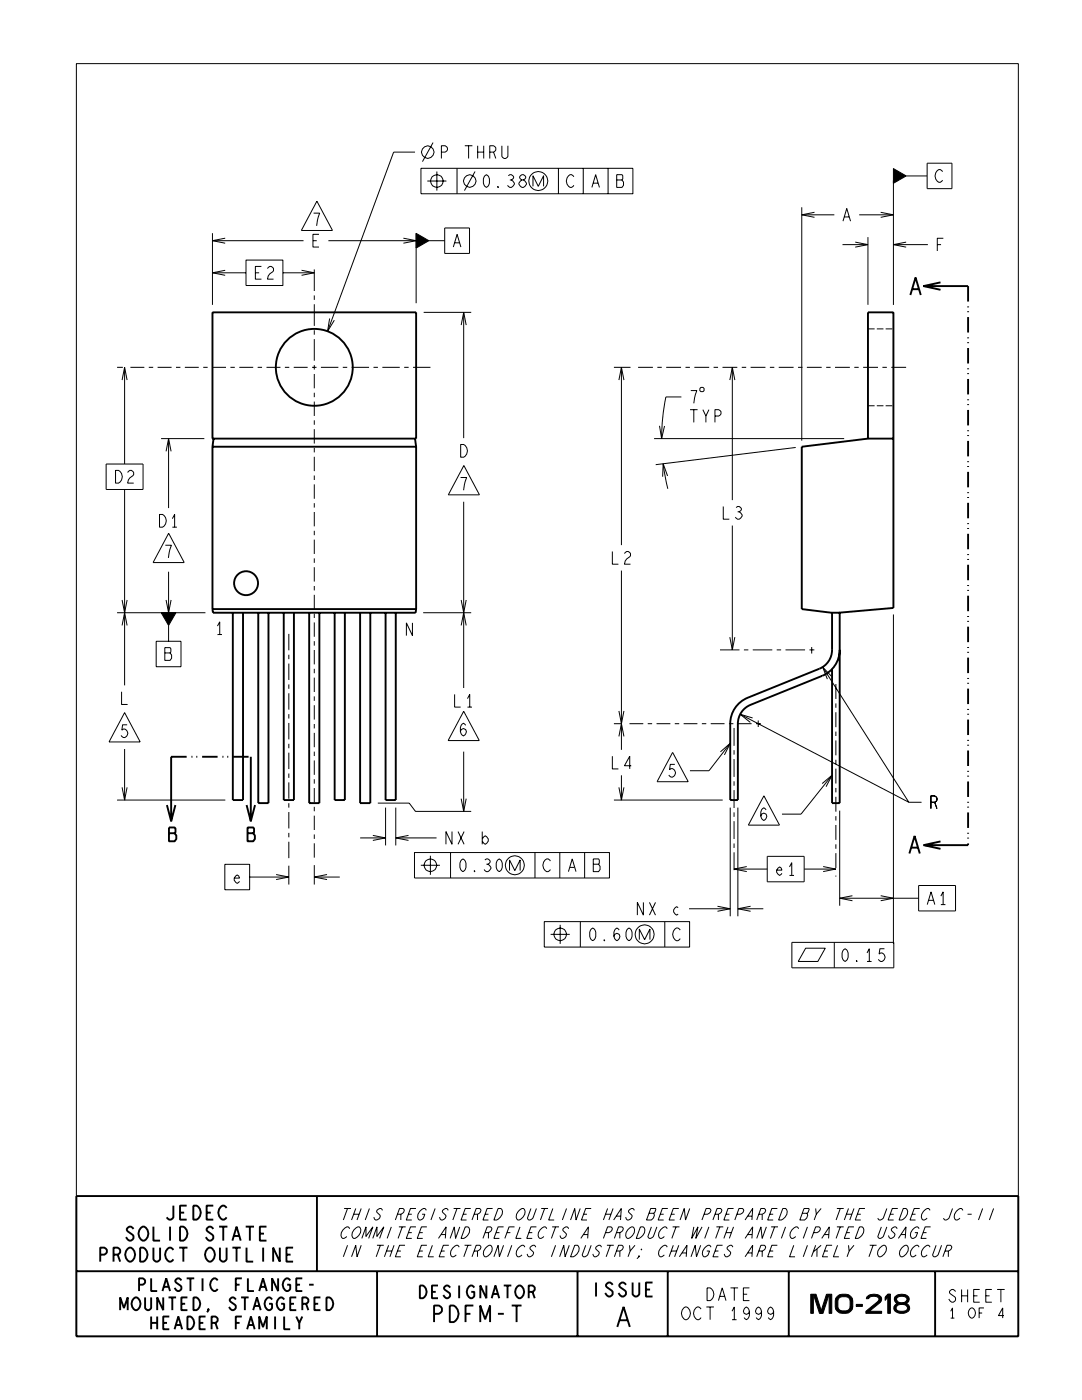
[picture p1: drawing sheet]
<svg xmlns="http://www.w3.org/2000/svg" width="216mm" height="279mm" viewBox="0 0 216 279" stroke-linecap="round" stroke-linejoin="round" font-family="sans-serif">
<g fill="#000" stroke="#000" stroke-width=".2">
<path d="M178.3 33.6l2.5 1.5-2.5 1.5zM83 46.6l2.6 1.4-2.6 1.5zM32.2 122.3h2.9l-1.5 2.5zM161.8 258.3h.5v3.8h-.5zM162.3 258.3h.5l1.2 3.8h-.5zM164.9 258.3h.5l-1.2 3.8h-.5zM165.4 258.3h.6v3.8h-.6zM167 258.8a2.09 2.09 0 0 1 3.1 .3l.1 .5h-.6a1.26 1.26 0 0 0-1.9-.7l-.3 .1a2.15 2.15 0 0 0 0 2.4 1.57 1.57 0 0 0 2.1-.3l.1-.3h.6a1.61 1.61 0 0 1-2.1 1.3 1.44 1.44 0 0 1-1.4-1.3v-1.2l.1-.5zM169.6 259.6h.6v1.2h-.6zM173 258.9a2.1 2.1 0 0 1 2.8 0 .93 .93 0 0 1-.1 1l-2.2 1.8h2.4v.4h-3.1v-.4l2.4-2 .2-.5a1.35 1.35 0 0 0-2.1 0h-.4zM177.1 258.3h.6l-1.1 1.2v-.6zM177.1 258.3h.6v3.8h-.6z"/>
<path d="M178.5 259.2h.4v.1a.9 .9 0 0 0 .9 .7v.3a.86 .86 0 0 0-1 .9h-.4a.98 .98 0 0 1 .6-1 1.05 1.05 0 0 1-.5-1zM178.5 258.9a2 2 0 0 1 2.8 0 1.08 1.08 0 0 1-1.2 1.4v-.3a.7 .7 0 0 0 .7-.3 .7 .7 0 0 0 0-.8 1.45 1.45 0 0 0-1.9 .3h-.4zM170.9 260.3h1.2v.4h-1.2zM178.4 261.2h.4a1.52 1.52 0 0 0 2.3 0 .97 .97 0 0 0-1.3-.9v-.3a1.36 1.36 0 0 1 1.7 1.2 1.8 1.8 0 0 1-3.1 0z"/>
</g>
<g fill="none" stroke="#000" stroke-width=".2">
<path d="M15.2 12.7h188v254h-188zM82.8 30.4h-4.3l-13.1 35.7M84 33.6h42.3v5.1h-42.3zM85.3 36.1h3.8M86.4 28.5l-2.1 3.8M87.2 34.2v3.8M88.1 30.4h.7l.3-.3 .2-.2-.2-.6-.3-.2h-.7v2.5M91.2 33.6v5.1M92.7 29.1h1.6M93.5 29.1v2.5M94.8 34.2l-2.1 3.8M95.3 29.1v2.5"/>
<path d="M95.3 30.4h1.2M96.5 29.1v2.5M96.8 35.1l.3-.2 .3 .2a1.61 1.61 0 0 1-.3 2.3l-.3-.2a1.76 1.76 0 0 1 0-2.1zM97.7 30.4h.8l.3-.3 .1-.2-.1-.6-.3-.2h-.8v2.5M98.5 30.4l.4 1.2M99.3 37.2l.2 .2h-.2zM100.1 29.1v2.1l.5 .4h.3l.4-.4v-2.1M101.4 35.1l.3-.2a.63 .63 0 0 1 .8 .6l-.5 .4 .6 .7a.87 .87 0 0 1-.9 .8l-.4-.4M101.7 35.9h.3M104.1 35.9l-.4-.4a.63 .63 0 0 1 .7-.6l.5 .4v.2l-.5 .4M106.3 37.2v-2.1l1.1 2.1 1.1-2.1v2.1M111.4 33.6v5.1"/>
<path d="M114.5 35.3l-.4-.4a1.29 1.29 0 0 0-1.1 1.2 1.29 1.29 0 0 0 1.1 1.3l.4-.4M116.4 33.6v5.1M118.1 37.4l.8-2.5 .7 2.5M118.4 36.6h.9M121.3 33.6v5.1M123.1 34.9h1l.2 .2v.6l-.2 .2 .3 .4v.7l-.3 .4h-1zM123.1 35.9h1M178.3 36v24.9M180.8 35.1h4.2M185 32.6h5v5.1h-5zM188.1 34.3l-.5-.5a1.29 1.29 0 0 0-1 1.3 1.29 1.29 0 0 0 1 1.3l.5-.4M42.4 54.4h6.7"/>
<path d="M42.4 48h18.2M42.4 46.5v14.3M44.9 53.9l-2.5 .5 2.5 .5M44.9 47.5l-2.5 .5 2.5 .5M49.1 51.9h7.4v5.1h-7.4zM51 54.4h.7M52.2 53.2h-1.2v2.5h1.2M53.4 53.6l.4-.4h.3l.5 .4a.98 .98 0 0 1-.8 1.1l-.3 .4-.1 .6h1.2M56.5 54.4h6.2M60.2 53.9l2.5 .5-2.5 .5M62.4 48h.8M62.6 42.5h1.2l-.6 2.6"/>
<path d="M62.7 53.8v4.3M62.7 59v.8M63.7 46.8h-1.3v2.5h1.3M65.5 48h17.5M66.3 46h-6.2l3.1-5.9 3.1 5.9M80.5 47.5l2.5 .5-2.5 .5M83 46.5v14M85.6 48h3.1M88.7 45.5h5v5.1h-5zM90.5 49.3l.7-2.5 .8 2.5M90.8 48.5h.9M160 41.4v46.5"/>
<path d="M160 42.9h6.5M162.5 42.4l-2.5 .5 2.5 .5M168.1 48.8h5.1M168.2 44.1l.8-2.5 .7 2.5M168.5 43.3h.9M170.7 48.3l2.5 .5-2.5 .5M171.4 42.9h6.9M173.2 47.3v13.5M175.7 42.4l2.6 .5-2.6 .5M178.3 48.8h6.9M180.8 48.3l-2.5 .5 2.5 .5M187 48.8h.8"/>
<path d="M188.2 47.6h-1.2v2.5M23.4 73.3h1.1M24.4 75.9l.5-2.6 .5 2.6M24.9 73.3v19.3M26 73.3h2.8M29.7 73.3h.9M31.5 73.3h2.7M35.1 73.3h.9M36.9 73.3h2.8M40.5 73.3h.9M42.3 73.3h2.8M46 73.3h.9"/>
<path d="M47.7 73.3h2.8M51.4 73.3h.9M53.2 73.3h2.8M56.8 73.3h.9M58.6 73.3h2.8M62.3 73.3h.9M62.7 60.7v4.3M62.7 65.9v.9M62.7 67.7v4.3M62.7 72.9v.9M62.7 74.6v2.9M62.7 78.4v.9"/>
<path d="M64 73.3h3.5M65.8 63.6l-.4 2.5 1.3-2.2M68.4 73.3h.9M70.2 73.3h3.4M74.5 73.3h.9M76.3 73.3h3.5M80.7 73.3h.8M82.4 73.3h3.5M84.5 62.3h9.5M92 64.9l.5-2.6 .5 2.6M92.5 62.3v25.1M122.5 73.3h3.3"/>
<path d="M123.5 75.9l.5-2.6 .5 2.6M124 73.3v35.5M127.3 73.3h3M131.2 73.3h.8M132.9 73.3h3M136 79.2h-3.1a41.2 41.2 0 0 0-.9 8.3M136.8 73.3h.9M137.8 77.9h1.2l-.6 2.6M138.5 73.3h3M139.6 77.5l.3-.2h.4l.2 .2v.4l-.2 .3h-.4l-.3-.3zM142.4 73.3h.9M144.2 73.3h2.9"/>
<path d="M145.6 75.9l.5-2.6 .5 2.6M146.1 73.3v26.5M148 73.3h.9M149.8 73.3h2.9M153.6 73.3h.9M155.4 73.3h3M159.2 73.3h.9M161 73.3h3M164.9 73.3h.8M166.6 73.3h3M170.5 73.3h.8M172.2 73.3h3"/>
<path d="M173.2 65.6h1.3M175 65.6h1.3M176.1 73.3h.9M176.7 65.6h1.3M177.8 73.3h3M21.2 92.6h7.3v5.1h-7.3zM23.1 93.9a1.31 1.31 0 0 1 1.3 .8 1.31 1.31 0 0 1-.4 1.5l-.3 .2h-.6zM24.9 97.7v39.1M25.5 94.3l.4-.4h.3l.5 .4a.98 .98 0 0 1-.8 1.1l-.3 .4-.1 .6h1.2M32.1 87.5h8.7M33.1 90.1l.5-2.6 .5 2.6M33.6 87.5v13.9"/>
<path d="M62.7 80.1v2.9M62.7 83.9v.9M62.7 85.7v2.8M62.7 89.4v.9M62.7 91.2v2.8M62.7 94.9v.9M62.7 96.7v2.8M91.9 95.3h1.2l-.6 2.5M91.9 88.7a1.31 1.31 0 0 1 1.3 .8 1.31 1.31 0 0 1-.4 1.5l-.3 .2h-.6zM95.6 98.8h-6.1l3.1-5.9 3.1 5.9M130.5 87.5h37.9M131.6 85l.4 2.5 .6-2.5"/>
<path d="M132.3 92.6l1 4.9M133.2 95l-.9-2.4-.1 2.5M137.7 81.8h1.5M138.4 81.8v2.5M140.2 81.8l.7 1.2v1.3M141.5 81.8l-.6 1.2M142.7 83h.7l.3-.2 .2-.2-.2-.6-.3-.2h-.7v2.5M158.8 89.3l-28 3.4M173.2 81h1.3M175 81h1.3M176.7 81h1.3M24.4 119.7l.5 2.6 .5-2.6"/>
<path d="M31.8 102.7a1.27 1.27 0 0 1 1.4 1.2 1.27 1.27 0 0 1-1.4 1.3zM33 108.8h1.2l-.6 2.6M33.1 119.7l.5 2.6 .5-2.6M33.6 114.1v8.2M34.4 103.5l.4-.8v2.5M34.4 105.2h.9M36.7 112.3h-6.2l3.2-5.9 3.1 5.9M62.7 100.4v.9M62.7 102.2v2.8M62.7 105.9v.9M62.7 107.7v2.9M62.7 111.4v.9"/>
<path d="M62.7 113.2v2.9M62.7 116.9v.9M62.7 118.7v2.9M92 119.7l.5 2.6 .5-2.6M92.5 100.1v37.2M122.2 110.1v2.5h1.2M124 113.9v35.7M124.6 110.5l.5-.4h.3l.4 .4a.98 .98 0 0 1-.7 1l-.3 .5-.2 .6h1.2M144.3 101.1v2.5h1.2M146.1 104.9v24.8M146.9 101.3l.3-.2a.63 .63 0 0 1 .7 .6l-.4 .4 .6 .7a.87 .87 0 0 1-.9 .8l-.5-.4M147.2 102.1h.3"/>
<path d="M23.4 122.3h17.6M24.3 138.1v2.5h1.2M24.4 124.8l.5-2.5 .5 2.5M31.2 128h4.9v5.1h-4.9zM32.9 129.3h1l.2 .2v.6l-.2 .2 .3 .4v.7l-.3 .4h-1zM32.9 130.3h1M33.6 124.8v3.2M43.4 124.9l.4-.8v2.5M43.4 126.6h.9M57.6 126.5v3.3M57.6 130.7v.8M57.6 132.4v3.3"/>
<path d="M57.6 136.6v.9M57.6 138.4v3.2M62.7 122.5v.8M62.7 124.2v2.9M62.7 128v.8M62.7 129.7v2.9M62.7 133.5v.9M62.7 135.2v2.9M62.7 139v.9M82.3 124.3v2.5l-1.2-2.5v2.5M84.4 122.3h9.6M90.7 138.6v2.5h1.2"/>
<path d="M92 124.8l.5-2.5 .5 2.5M93.3 139.4l.4-.8v2.5M143.7 129.7h3.9M145.6 127.2l.5 2.5 .5-2.5M148.4 129.7h.9M150.2 129.7h3.9M155 129.7h.9M156.7 129.7h3.9M161.5 129.7h1M162 129.1v1.3M164.1 133.1l17.2 27M165.9 135l-1.8-1.9 1 2.4"/>
<path d="M166.8 136.5v3M178.3 122.6v65.7M23.4 159.7h21.6M24.4 157.1l.5 2.6 .5-2.6M24.9 149.5v10.2M25.4 144.7h-.9l-.2 1 .3-.2a.85 .85 0 0 1 .9 .8 .85 .85 0 0 1-.9 .9l-.4-.4M27.9 148.1h-6.1l3.1-5.9 3.1 5.9M57.6 142.5v.9M57.6 144.3v3.3M57.6 148.4v.9M57.6 150.2v3.3M57.6 154.4v.9"/>
<path d="M57.6 156.1v3.3M62.7 140.7v2.9M62.7 144.5v.9M62.7 146.3v2.8M62.7 150v.9M62.7 151.8v2.8M62.7 155.5v.9M62.7 157.3v2.8M92 159.4l.5 2.5 .5-2.5M92.5 150v11.9M92.5 141.9l3.1 5.9h-6.2zM92.9 144.8l-.4-.5-.3 .2a1.61 1.61 0 0 0 .3 2.4 .92 .92 0 0 0 .4-1.3l-.4-.2-.5 .2-.1 .4"/>
<path d="M93.3 141.1h.9M122.2 150.9v2.6h1.2M122.5 159.7h21.7M122.5 144.4h1.6M123.5 141.9l.5 2.5 .5-2.5M123.5 157.1l.5 2.6 .5-2.6M123.5 147l.5-2.6 .5 2.6M124 154.7v5M125.6 144.4h2.8M126 152.8h-1.4l1.1-1.9v2.6M129.2 144.4h.9M131 144.4h2.8"/>
<path d="M134.6 144.4h.9M134.7 152.5h-1l-.1 1.1 .3-.2a.85 .85 0 0 1 .9 .8 .85 .85 0 0 1-.9 .9l-.5-.4M136.4 144.4h2.8M137.3 156h-6.2l3.1-5.8 3.1 5.8M140 144.4h.9M141.8 144.4h2.8M143.8 150l1.9-1.7-1.2 2.4M145.5 144.4h.8M145.7 148.3l-4.2 5.5h-3.8M146.5 145.3v3.5M146.5 149.7v.9M146.5 151.5v3.5"/>
<path d="M146.5 155.9v.9M146.5 157.7v3.5M147.2 144.4h2.8M147.7 142.6l33.7 17.5M150.2 143.3l-2.5-.7 2 1.6M150.9 144.4h.9M151.3 143.8v1.3M164.1 156.4l1.9-1.7-1.2 2.3M166 154.7l-6.2 7.8h-3.8M166.8 140.4v.9M166.8 142.1v3M166.8 146v.9"/>
<path d="M166.8 147.8v2.9M166.8 151.6v.9M166.8 153.4v3M166.8 157.3v.8M166.8 159v3M44.9 172.5h4.9v5.1h-4.9zM46.7 175.2h1.1l-.2-.4-.3-.2-.6 .6v.5l.6 .6 .5-.4M49.8 175h7.8M55.1 174.5l2.5 .5-2.5 .5M57.6 160.3v.9M57.6 162.1v3.2M57.6 166.2v.9"/>
<path d="M57.6 168v3.3M57.6 172.8v3.7M62.7 175h5.1M62.7 161v.9M62.7 162.8v2.8M62.7 166.5v.9M62.7 168.3v2.9M62.7 172.7v3.8M65.3 174.5l-2.6 .5 2.6 .5M71.9 167.2h5M74.4 166.7l2.5 .5-2.5 .5M75.4 160.3h6.3l1.2 1.6h11.1"/>
<path d="M76.9 161.2v7.5M79 167.2h8.1M79 161.2v7.5M81.5 166.7l-2.5 .5 2.5 .5M82.7 170.1h38.9v5.1h-38.9zM84 172.7h3.8M85.9 170.8v3.8M89.9 170.1v5.1M90.2 166v2.5l-1.2-2.5v2.5M91.4 166l1.2 2.5M92.1 171.6l.3-.2 .3 .2a1.61 1.61 0 0 1-.3 2.4l-.3-.3a1.76 1.76 0 0 1 0-2.1zM92.6 166l-1.2 2.5"/>
<path d="M94.6 173.7l.2 .3h-.2zM96.2 167.4l.6-.6 .6 .6v.5l-.6 .6-.6-.6M96.2 166v2.5M96.8 171.6l.3-.2a.63 .63 0 0 1 .7 .6l-.4 .5 .6 .6a.87 .87 0 0 1-.9 .9l-.5-.5M97.1 172.5h.3M99.3 171.6l.3-.2 .3 .2a1.61 1.61 0 0 1-.3 2.4l-.3-.3a1.76 1.76 0 0 1 0-2.1zM101.7 173.7v-2.1l1 2.1 1.1-2.1v2.1M106.7 170.1v5.1M109.8 171.8l-.4-.4a1.29 1.29 0 0 0-1.1 1.3 1.29 1.29 0 0 0 1.1 1.3l.4-.5M111.7 170.1v5.1M113.4 174l.8-2.6 .7 2.6M113.7 173.1h.9"/>
<path d="M116.7 170.1v5.1M118.4 171.4h1l.2 .2v.7l-.2 .2 .3 .4v.6l-.3 .5h-1zM118.4 172.5h1M145.7 161.2v21.7M146.5 173.4h6.6M146.5 162.1v.9M146.5 163.9v3.5M146.5 168.3v.9M146.5 170.1v3.6M147.2 161.2v21.7M149 172.9l-2.5 .5 2.5 .5M152.9 161.6l-.5-.4-.3 .2a1.61 1.61 0 0 0 .3 2.4 .92 .92 0 0 0 .5-1.3l-.5-.2-.4 .2-.2 .4"/>
<path d="M153.1 170.9h7.4v5.1h-7.4zM155 173.7h1l-.1-.5-.3-.2-.6 .7v.4l.6 .6 .4-.4M155.5 164.7h-6.2l3.1-5.9 3.1 5.9M157.5 173l.5-.8v2.5M157.5 174.7h.9M160.5 173.4h6.3M164.2 172.9l2.6 .5-2.6 .5M166.8 162.9v.9M166.8 164.6v3M166.8 168.5v.9M166.8 170.3v2.9M166.8 174.7v.2"/>
<path d="M167.6 179.3h15.7M167.6 161.8v19M170.1 178.8l-2.5 .5 2.5 .5M175.7 178.8l2.6 .5-2.6 .5M181.4 160.1h2.5M183.3 176.7h7.4v5.1h-7.4zM185.3 179.7h.9M185.8 160.1h.7l.3-.2 .2-.2-.2-.6-.3-.3h-.7v2.6M186.5 160.1l.5 1.3M187.7 178.8l.5-.8v2.5M108.6 183.9h29v5.1h-29zM109.9 186.5h3.8"/>
<path d="M111.8 184.6v3.8M115.8 183.9v5.1M118 185.4l.3-.2 .3 .2a1.61 1.61 0 0 1-.3 2.3l-.3-.2a1.76 1.76 0 0 1 0-2.1zM120.5 187.5l.2 .2h-.2zM123.6 185.6l-.5-.4-.3 .2a1.61 1.61 0 0 0 .3 2.3 .92 .92 0 0 0 .5-1.2l-.5-.2-.5 .2-.1 .4M125.2 185.4l.3-.2 .3 .2a1.61 1.61 0 0 1-.3 2.3l-.3-.2a1.76 1.76 0 0 1 0-2.1zM127.6 187.5v-2.1l1 2.1 1.1-2.1v2.1M128.4 180.1v2.5l-1.2-2.5v2.5M129.6 180.1l1.2 2.5M130.8 180.1l-1.2 2.5M132.6 183.9v5.1M135.3 181.2l-.3-.3-.6 .7v.4l.3 .4 .3 .2 .3-.2"/>
<path d="M135.7 185.6l-.4-.4a1.29 1.29 0 0 0-1.1 1.3 1.29 1.29 0 0 0 1.1 1.2l.4-.4M137.5 181.4h8.2M143.2 180.9l2.5 .5-2.5 .5M147.2 181.4h5.1M149.8 180.9l-2.6 .5 2.6 .5M158 188.1h20.3v5.1h-20.3zM160.8 189.2h3.9l-1.5 2.7h-3.9zM166.5 188.1v5.1M168.3 189.6l.3-.3 .3 .3a1.61 1.61 0 0 1-.3 2.3l-.3-.2a1.76 1.76 0 0 1 0-2.1zM170.9 191.7l.1 .2h-.1zM173 190.2l.5-.9v2.6M173 191.9h.9"/>
<path d="M176.5 189.3h-.9l-.2 1.1 .3-.2a.85 .85 0 0 1 .9 .8 .85 .85 0 0 1-.9 .9l-.4-.4M185 180.5l.8-2.5 .7 2.5M187.7 180.5h.9M68.7 241.2h1.3M69.3 241.2l-.8 2.3M69.3 248.5l-.8 2.3M69.8 245.2l-.3-.4-.6 .2a1.39 1.39 0 0 0-.5 2.2h.2l.6-.4M70.6 242.3h1.1M70.6 245.4l.8-.6a.56 .56 0 0 1 .6 .6 1.75 1.75 0 0 1-1.4 1.8l-.4-.6 .1-.6zM71 241.2l-.9 2.3M72.1 248.5l-.9 2.3-.2-2.3-.9 2.3M72.1 241.2l-.9 2.3"/>
<path d="M72.2 247.2l.8-2.4v2l1.4-2-.8 2.4M73.7 241.2l-.8 2.3M74.4 247.2l.8-2.4v2l1.4-2-.9 2.4M75.2 248.5h1.4M75.9 248.5l-.8 2.3M76.3 241.6l-.3-.4a.71 .71 0 0 0-.8 .7l.2 .2a.68 .68 0 0 1 .3 1 .68 .68 0 0 1-1 .2l-.1-.4M77.1 249.7h1.1M77.5 248.5l-.8 2.3M78.1 244.8l-.9 2.4M78.6 248.5l-.8 2.3M79.3 242.3h.7a.77 .77 0 0 0 .6-.9l-.2-.2h-.7l-.8 2.3M79.3 249.7h.7"/>
<path d="M79.6 244.8h1.4M80 242.3v1.2M80.3 244.8l-.9 2.4M80.8 248.5h-1.1l-.8 2.3h1.1M81.5 242.3h.7M81.5 246h.7M83 241.2h-1.1l-.8 2.3h1.1M83 244.8h-1.1l-.8 2.4h1.1M83.7 246h.7M83.7 249.7h.7M85 241.6l-.2-.4a1.43 1.43 0 0 0-1.3 .8 1.43 1.43 0 0 0 .2 1.5h.2l.6-.4 .3-.8h-.6M85.2 244.8h-1.1l-.8 2.4h1"/>
<path d="M85.2 248.5h-1.1l-.8 2.3h1M86.3 248.5l-.9 2.3h1.1M86.8 241.2l-.8 2.3M87.5 247.2l1.5-2.4-.1 2.4M88 246.4h.9M88 249.7h.7M89.4 241.6l-.3-.4a.71 .71 0 0 0-.8 .7l.6 .6a.71 .71 0 0 1-.2 .8 .71 .71 0 0 1-.9 0l-.1-.4M89.6 248.5h-1.1l-.9 2.3h1.1M90.5 241.2h1.4M91.2 241.2l-.8 2.3M91.6 248.9l-.3-.4-.6 .2a1.39 1.39 0 0 0-.5 2.1h.3l.5-.4M91.7 244.8l-.8 2.4-.3-2.4-.8 2.4"/>
<path d="M92.4 242.3h.7M92.7 248.5h1.4M92.8 244.8h.6a1.01 1.01 0 0 1 .2 1.2l-.3 .6a1.39 1.39 0 0 1-1.3 .6zM93.4 248.5l-.9 2.3M93.9 241.2h-1.1l-.8 2.3h1.1M94.6 242.3h.7a.77 .77 0 0 0 .6-.9l-.2-.2h-.7l-.8 2.3M94.6 249.7h.7a.77 .77 0 0 0 .6-1l-.2-.2h-.7l-.8 2.3M95.3 242.3v1.2M95.3 249.7v1.1M96.8 246h.7a.77 .77 0 0 0 .6-1l-.2-.2h-.7l-.8 2.4M96.8 242.3h.7M96.9 249.1l.7-.6h.3l.2 .2a1.62 1.62 0 0 1-1.3 2.1 1.02 1.02 0 0 1-.3-1.1z"/>
<path d="M97.5 246v1.2M98.3 241.2h-1.1l-.8 2.3h1.1M99 246h.7M99.4 241.2h.5l.2 .2a1.6 1.6 0 0 1-1.5 2.1zM100.5 244.8h-1.1l-.8 2.4h1M100.5 248.5l-.9 2.3-.2-2.3-.8 2.3M101.2 246h.6M102.1 248.5l-.8 2.3M102.7 244.8h-1.1l-.9 2.4M103.4 241.8l.8-.6h.2l.2 .2a1.62 1.62 0 0 1-1.3 2.1 1.01 1.01 0 0 1-.2-1.2zM103.8 244.8l-.9 2.4h1.1M104.7 248.9l-.3-.4a1.61 1.61 0 0 0-1.3 2.1l.2 .2h.3l.6-.4"/>
<path d="M105.5 246h.7M105.9 241.2l-.7 1.9 .3 .4h.3l.5-.4 .7-1.9M106.9 248.9l-.3-.4a.71 .71 0 0 0-.8 .8l.6 .6a.71 .71 0 0 1-.3 .7 .71 .71 0 0 1-.8 0l-.1-.4M107 244.8h-1.1l-.8 2.4h1.1M108 241.2h1.4M108.7 241.2l-.9 2.3M109.1 245.2l-.3-.4-.6 .2a1.39 1.39 0 0 0-.5 2.2h.3l.5-.4M110.2 244.8h1.3M110.3 241.2l-.8 2.3h1.1M110.9 244.8l-.9 2.4M110.9 248.5l-.9 2.3M113 241.2l-.8 2.3"/>
<path d="M113.5 245.2l-.3-.4a.71 .71 0 0 0-.8 .8l.2 .2a.68 .68 0 0 1 .3 1 .68 .68 0 0 1-1 .2l-.2-.4M113.6 248.5l-.8 2.3-.3-2.3-.8 2.3M114.7 248.5h.5a1.01 1.01 0 0 1 .3 1.2l-.4 .5a1.39 1.39 0 0 1-1.3 .6zM115.8 241.2l-.9 2.3-.2-2.3-.9 2.3M115.9 247.2l1.5-2.4-.1 2.4M116.4 246.4h.9M116.5 242.3h.6M116.9 248.5l-.7 1.9 .2 .4h.3l.6-.4 .7-1.9M118 241.2h-1.1l-.9 2.3h1.1M120 248.9l-.3-.4a.71 .71 0 0 0-.8 .8l.2 .2a.68 .68 0 0 1 .3 1 .68 .68 0 0 1-1 .1l-.1-.4M120.8 246h.7a.77 .77 0 0 0 .6-1l-.2-.2h-.7l-.8 2.4M120.8 242.3h1.1"/>
<path d="M121.1 248.5h1.4M121.2 241.2l-.8 2.3M121.8 248.5l-.9 2.3M122.3 241.2l-.8 2.3M122.5 243.5l1.5-2.3-.2 2.3M123 242.7h.8M123 246h.7a.77 .77 0 0 0 .6-1l-.2-.2h-.7l-.8 2.4M123 249.7h.7a.77 .77 0 0 0 .6-1l-.2-.2h-.7l-.8 2.3M123.7 246v1.2M123.7 249.7v1.1M125.3 245.4l.7-.6h.3l.2 .2a1.62 1.62 0 0 1-1.3 2.2 1.01 1.01 0 0 1-.3-1.2zM125.6 248.5l.1 1.2-.4 1.1"/>
<path d="M126.6 241.6l-.3-.4a.71 .71 0 0 0-.8 .7l.6 .6a.71 .71 0 0 1-.3 .8 .71 .71 0 0 1-.8 0l-.2-.4M126.7 248.5l-1 1.2M127.5 250.8l-.1-.2h.2l-.5 .6M127.8 244.8h.5l.2 .2a1.6 1.6 0 0 1-1.5 2.2zM127.9 249.3h.2l-.1 .2zM129.5 242.1h.9M129.8 241.2h1l.1 .2-.5 .7 .1 .2a1.07 1.07 0 0 1-.5 1.2h-1zM130 244.8l-.7 2 .3 .4h.2l.6-.4 .7-2M131.7 242.3h.7M133.1 245.2l-.3-.4a1.62 1.62 0 0 0-1.3 2.2l.2 .2h.3l.6-.4M133.1 248.9l-.3-.4-.6 .2a1.39 1.39 0 0 0-.5 2.1h.3l.6-.4M133.3 241.2h-1.1l-.9 2.3h1.1"/>
<path d="M133.9 242.3h.7M133.9 249.7h1.1M134.2 244.8h1.4M134.3 248.5l-.8 2.3M134.9 244.8l-.8 2.4M135.4 241.2h-1.1l-.8 2.3h1.1M135.4 248.5l-.8 2.3M135.6 250.8l1.5-2.3-.2 2.3M136.1 250.1h.8M137.6 241.2l-.8 2.3-.3-2.3-.8 2.3M138.4 244.8l-.4 2.4 1.3-2.4-.5 2.4 1.3-2.4M139.8 248.5l-.8 2.3-.3-2.3-.8 2.3"/>
<path d="M140.5 242.3h.7a.77 .77 0 0 0 .6-.9l-.2-.2h-.7l-.8 2.3M141.1 257a1.27 1.27 0 0 1 1.3 1.3 1.27 1.27 0 0 1-1.3 1.3zM141.5 244.8l-.9 2.4M141.9 248.9l-.3-.4a1.61 1.61 0 0 0-1.3 2.1l.2 .2h.2l.6-.4 .3-.7h-.6M142.7 242.3h.7a.77 .77 0 0 0 .6-.9l-.2-.2h-.7l-.8 2.3M142.7 249.7h.7M143 244.8h1.3M143.4 242.3l-.1 1.2M143.4 259.6l.7-2.6 .8 2.6M143.6 244.8l-.8 2.4M143.7 258.7h.9M144.2 248.5h-1.1l-.8 2.3h1"/>
<path d="M144.9 242.3h.6M144.9 246h1M145.3 244.8l-.9 2.4M145.8 257h1.5M146.2 248.9l-.2-.4a.71 .71 0 0 0-.9 .8l.2 .2a.68 .68 0 0 1 .4 1 .68 .68 0 0 1-1.1 .1l-.1-.4M146.4 241.2h-1.1l-.9 2.3h1.1M146.4 244.8l-.9 2.4M146.5 257v2.6M147 242.3h.7a.77 .77 0 0 0 .6-.9l-.2-.2h-.6l-.9 2.3M148.3 258.3h.8M148.7 243.5l1.5-2.3-.2 2.3M148.7 247.2l1.5-2.4-.2 2.4"/>
<path d="M148.7 250.8l1.5-2.3-.2 2.3M149.2 242.7h.8M149.2 246.4h.8M149.2 250.1h.8M149.5 257h-1.2v2.6h1.2M151.4 242.3h.7a.77 .77 0 0 0 .6-.9l-.2-.2h-.7l-.8 2.3M151.4 249.7h.7a.77 .77 0 0 0 .6-1l-.2-.2h-.7l-.8 2.3M152.1 242.3v1.2M152.1 249.7v1.1M152.9 244.8l-.8 2.4-.3-2.4-.8 2.4M153.6 242.3h.7M153.6 249.7h.7"/>
<path d="M153.9 244.8h1.3M154.6 244.8l-.9 2.4M155.1 241.2h-1.1l-.8 2.3h1.1M155.1 248.5h-1.1l-.8 2.3h1.1M156.2 241.2h.5l.2 .2a1.6 1.6 0 0 1-1.5 2.1zM156.7 244.8l-.8 2.4M158.4 248.5l-.9 2.3h1.1M159.3 245.2l-.2-.4-.6 .2a1.39 1.39 0 0 0-.5 2.2h.2l.6-.4M160.1 242.1h.9M160.4 241.2h1l.1 .2-.3 .5-.2 .2 .1 .2a1.07 1.07 0 0 1-.5 1.2h-1zM161.1 244.8l-.8 2.4M161.1 248.5l-.8 2.3"/>
<path d="M162.3 246h.7a.77 .77 0 0 0 .6-1l-.2-.2h-.6l-.9 2.4M162.8 241.2l.1 1.1-.4 1.2M162.8 248.5l-.9 2.3M163 249.3v1.5M163.8 241.2l-.9 1.1M163.8 248.5l-1.5 1.4M164 247.2l1.5-2.4-.2 2.4M164.5 246.4h.8M164.5 249.7h.7M166 248.5h-1.1l-.8 2.3h1.1M167 241.2h1.4M167 244.8h1.4"/>
<path d="M167.1 248.5l-.8 2.3h1.1M167.7 241.2l-.9 2.3M167.7 244.8l-.9 2.4M168.9 242.3h1.1M168.9 246h.7M169.3 248.5l.1 1.2-.4 1.1M169.3 241.2l-.8 2.3M170.4 244.8h-1.1l-.8 2.4h1.1M170.4 241.2l-.8 2.3M170.4 248.5l-1 1.2M171.1 242.3h.7M171.5 244.8h.5l.2 .2a1.6 1.6 0 0 1-1.5 2.2z"/>
<path d="M172.6 241.2h-1.1l-.8 2.3h1M173.5 248.5h1.4M174.2 248.5l-.8 2.3M175.5 249.1l.8-.6h.2l.3 .2a1.62 1.62 0 0 1-1.4 2.1l-.3-.6 .1-.5zM175.9 244.8l-.7 2 .2 .4h.3l.6-.4 .7-2M177 241.2l-.7 1.9-.6 .4h-.3l-.2-.4M177.6 242.3h.7M179 245.2l-.3-.4a.71 .71 0 0 0-.8 .8l.6 .6a.71 .71 0 0 1-.3 .8 .71 .71 0 0 1-.8 0l-.1-.4M179.1 241.2h-1.1l-.8 2.3h1.1M179.3 247.2l1.5-2.4-.2 2.4M179.8 246.4h.8M179.9 249.1l.7-.6h.3l.2 .2a1.62 1.62 0 0 1-1.3 2.1l-.3-.6v-.5z"/>
<path d="M180.2 241.2h.6l.2 .2a1.6 1.6 0 0 1-1.6 2.1zM182 242.3h.7M183.4 245.2l-.3-.4-.6 .2a1.39 1.39 0 0 0-.5 2.2h.3l.5-.4 .3-.8h-.6M183.4 248.9l-.3-.4a1.61 1.61 0 0 0-1.3 2.1l.2 .2h.3l.5-.4M183.5 241.2h-1.1l-.8 2.3h1.1M184.2 246h.7M185.6 241.6l-.3-.4a1.61 1.61 0 0 0-1.3 2.1l.2 .2h.2l.6-.4M185.6 248.9l-.3-.4a1.43 1.43 0 0 0-1.1 2.3h.2l.6-.4M185.7 244.8h-1.1l-.8 2.4h1.1M186.8 248.5l-.7 1.9 .3 .4h.2l.6-.4 .7-1.9M188.6 249.7h.6a.77 .77 0 0 0 .7-1l-.2-.2h-.7l-.9 2.3M189.2 249.7v1.1"/>
<path d="M190.1 241.2l-.7 1.9-.6 .4h-.3l-.2-.4M190.7 257.8l-.5-.5a.63 .63 0 0 0-.7 .7l.4 .4a.86 .86 0 0 1 .6 1.3l-.3 .2a.95 .95 0 0 1-.9-.7M191.9 257.3v2.6M191.9 258.6h1.2M192.1 241.6l-.3-.4a1.61 1.61 0 0 0-1.3 2.1l.2 .2h.3l.6-.4M193.1 242.3h.8M193.1 257.3v2.6M194.3 258.6h.7M195.5 257.3h-1.2v2.6h1.2M196.1 241.2l-.9 2.3M196.7 258.6h.8M197.9 257.3h-1.2v2.6h1.2"/>
<path d="M198.3 241.2l-.9 2.3M199 257.3h1.5M199.7 257.3v2.6M136.4 261l.3-.2a1.29 1.29 0 0 1 1.1 1.3 1.29 1.29 0 0 1-1.1 1.3 1.46 1.46 0 0 1-.3-2.4zM139.9 261.3l-.5-.5a1.29 1.29 0 0 0-1 1.3 1.29 1.29 0 0 0 1 1.3l.5-.4M140.9 260.8h1.5M141.7 260.8v2.6M146.1 261.7l.4-.9v2.6M146.1 263.4h.9M149.5 261.7l-.1 .4-.5 .2-.4-.2a.92 .92 0 0 1 .4-1.3l.3 .2a1.61 1.61 0 0 1-.3 2.4l-.4-.4M152 261.7l-.2 .4-.5 .2-.4-.2a.92 .92 0 0 1 .4-1.3l.3 .2a1.61 1.61 0 0 1-.3 2.4l-.4-.4M154.4 261.7l-.2 .4-.4 .2-.5-.2a.92 .92 0 0 1 .5-1.3l.3 .2a1.61 1.61 0 0 1-.3 2.4l-.5-.4"/>
<path d="M189.7 261.7l.4-.7v2.1M189.7 263.1h.7M193.6 261.2l.2-.2a1.03 1.03 0 0 1 .8 1 1.03 1.03 0 0 1-.8 1.1l-.2-.2a1.17 1.17 0 0 1 0-1.7zM195.4 262h.6M196.3 261h-.9v2.1M200.3 262.5h-1.1l.9-1.5v2.1"/>
<circle cx="85.3" cy="30.4" r="1.25"/>
<circle cx="87.2" cy="36.1" r="1.26"/>
<circle cx="93.7" cy="36.1" r="1.25"/>
<circle cx="104.3" cy="36.7" r=".74"/>
<circle cx="107.4" cy="36.1" r="1.89"/>
<circle cx="85.9" cy="172.7" r="1.26"/>
<circle cx="102.7" cy="172.7" r="1.89"/>
<circle cx="111.8" cy="186.4" r="1.26"/>
<circle cx="128.6" cy="186.5" r="1.89"/>
</g>
<g fill="none" stroke="#000" stroke-width=".38">
<path d="M181.7 58.9l1-3.5 1 3.5M182.1 57.7h1.2M184.3 57.1l3.4 .7M187.7 56.4l-3.4 .7h8.9v3.1M42.4 62.3h40.6v25.2h-40.6zM193.2 61.2v.1M193.2 62.1v.2M193.2 63.3v3.1M193.2 67.3v.2M193.2 68.3v.2M193.2 69.5v3M193.2 73.5v.2"/>
<path d="M193.2 74.5v.2M193.2 75.6v3.1M193.2 79.7v.2M42.4 89.2v32.4M42.4 89.2h40.6M42.6 87.5l-.2 1.7M82.8 87.5l.2 1.7M83 89.2v32.4M173.2 87.5l-13.2 1.7v32.4l5.9 .7h1.7v38h-1.6v-26.8M173.2 87.5h5.1M173.2 87.5v-25.2h5.1v59l-10.9 1M193.2 80.7v.1"/>
<path d="M193.2 81.8v3.1M193.2 85.9v.2M193.2 86.8v.2M193.2 88v3.1M193.2 92v.2M193.2 93v.2M193.2 94.2v3.1M193.2 98.2v.2M193.2 99.2v.2M193.2 100.3v3.1M193.2 104.4v.2M193.2 105.4v.2"/>
<path d="M193.2 106.5v3.1M193.2 110.6v.2M193.2 111.5v.2M193.2 112.7v3.1M193.2 116.8v.2M193.2 117.7v.2M193.2 118.9v3.1M42.4 121.6l.1 .7h40.4l.1-.7M42.4 121.6h40.6M46.5 122.3v37.4h2v-37.4M51.5 122.3v38h2.1v-38M56.6 122.3v37.4h2v-37.4"/>
<path d="M61.7 122.3v38h2v-38M66.8 122.3v37.4h2v-37.4M71.9 122.3v38h2v-38M76.9 122.3v37.4h2.1v-37.4M166 122.3v7.4a4.1 4.1 0 0 1-2.5 3.8l-14.3 5.8a5.6 5.6 0 0 0-3.5 5.1v15.3h1.5v-15.3a4.1 4.1 0 0 1 2.6-3.7l14.3-5.8a5.6 5.6 0 0 0 3.5-5.2M193.2 122.9v.2M193.2 123.9v.2M193.2 125.1v3.1M193.2 129.1v.2M193.2 130.1v.2M193.2 131.2v3.1M193.2 135.3v.2"/>
<path d="M193.2 136.3v.2M193.2 137.4v3.1M37.2 151h-3v12.9l-.9-3.2M38.2 151h.2M39.2 151h.2M40.3 151h3.1M44.4 151h.2M45.4 151h.1M46.5 151h3.1M50 151v12.9M193.2 141.5v.2M193.2 142.4v.2"/>
<path d="M193.2 143.6v3.1M193.2 147.7v.2M193.2 148.6v.2M193.2 149.8v3.1M193.2 153.8v.2M193.2 154.8v.2M193.2 156v3.1M33.7 165.1h1.2l.1 .3v.7l-.1 .2 .3 .4v.7l-.3 .5h-1.2zM33.7 166.3h1.2M35 160.7l-.8 3.2M49.2 160.7l.8 3.2M49.4 165.1h1.1l.2 .3v.7l-.2 .2 .4 .4v.7l-.4 .5h-1.1z"/>
<path d="M49.4 166.3h1.1M50.9 160.7l-.9 3.2M181.5 170.3l1-3.5 1 3.5M181.9 169.2h1.2M187.7 167.9l-3.4 .8 3.4 .7M193.2 168.3v.4h-8.6M193.2 160v.2M193.2 161v.2M193.2 162.1v3.1M193.2 166.2v.2M193.2 167.2v.2M15.2 238.7h188v28h-188z"/>
<path d="M63.2 238.7v15M15.2 253.7h188M20 250.4h.8l.4-.2 .1-.3v-.4l-.1-.3-.4-.2h-.8v2.8M22.7 250.4h.8l.3-.2 .2-.3v-.4l-.2-.3-.3-.2h-.8v2.8M23.5 250.4l.5 1.4M25.5 249.2l.3-.2a1.42 1.42 0 0 1 1.2 1.4 1.42 1.42 0 0 1-1.2 1.4 1.6 1.6 0 0 1-.3-2.6zM26.6 245.3l-.5-.5a.7 .7 0 0 0-.8 .7l.5 .5a.94 .94 0 0 1 .7 1.4l-.4 .2a1.06 1.06 0 0 1-1-.7M26.7 259.1l.3-.2a1.29 1.29 0 0 1 1 1.3 1.29 1.29 0 0 1-1 1.3 1.46 1.46 0 0 1-.3-2.4zM27.7 256.4h.8l.3-.2 .2-.2-.2-.7-.3-.2h-.8v2.6M28 249a1.4 1.4 0 0 1 1.3 .8 1.4 1.4 0 0 1-.2 1.5l-.5 .5h-.6zM28.1 245l.4-.2a1.42 1.42 0 0 1 1.1 1.4 1.42 1.42 0 0 1-1.1 1.4 1.6 1.6 0 0 1-.4-2.6zM29 258.9v2.1l.4 .5h.3l.5-.5v-2.1"/>
<path d="M30.2 255.1v2.6h1.2M30.6 244.8v2.8h1.3M30.6 249v2.3l.5 .5h.3l.5-.5v-2.3M32.4 257.7l.8-2.6 .7 2.6M32.6 258.9v2.6l-1.2-2.6v2.6M32.7 256.8h.9M33.6 258.9h1.5M33.9 244.8v2.8M34.4 258.9v2.6M34.6 240.6v2.3l-.5 .5h-.3l-.5-.5M34.6 249.5l-.5-.5a1.42 1.42 0 0 0-1.2 1.4 1.42 1.42 0 0 0 1.2 1.4l.5-.5M35.8 249h1.6"/>
<path d="M35.9 244.8a1.4 1.4 0 0 1 1.4 .8 1.4 1.4 0 0 1-.2 1.5l-.5 .5h-.7zM35.9 242h.9M36.2 255.5l-.5-.4a.63 .63 0 0 0-.7 .7l.4 .4a.86 .86 0 0 1 .6 1.2l-.3 .3a.96 .96 0 0 1-.9-.7M36.6 249v2.8M37.2 255.1h1.6M37.2 240.6h-1.3v2.8h1.3M37.4 258.9h-1.2v2.6h1.2M38 255.1v2.6M38.6 240.6a1.4 1.4 0 0 1 1.3 .8 1.4 1.4 0 0 1-.2 1.5l-.5 .5h-.6zM38.6 258.9a1.27 1.27 0 0 1 1.4 1.3 1.27 1.27 0 0 1-1.4 1.3zM40.4 255.1v2.6M41.2 242h.9"/>
<path d="M41.4 249.2l.3-.2a1.42 1.42 0 0 1 1.2 1.4 1.42 1.42 0 0 1-1.2 1.4 1.6 1.6 0 0 1-.3-2.6zM42.6 240.6h-1.4v2.8h1.4M42.6 245.3l-.5-.5a.7 .7 0 0 0-.9 .7l.5 .5a.94 .94 0 0 1 .7 1.4l-.3 .2a1.05 1.05 0 0 1-1-.7M43.4 255.5l-.4-.4a1.29 1.29 0 0 0-1.1 1.3 1.29 1.29 0 0 0 1.1 1.3l.4-.5M43.7 244.8h1.7M43.9 249v2.3l.5 .5h.3l.5-.5v-2.3M44.5 244.8v2.8M45.2 241.1l-.5-.5a1.42 1.42 0 0 0-1.1 1.4 1.42 1.42 0 0 0 1.1 1.4l.5-.5M46.4 247.6l.8-2.8 .8 2.8M46.4 249h1.6M46.7 246.7h1M47 259.4l-.4-.5a.63 .63 0 0 0-.8 .7l.5 .4a.86 .86 0 0 1 .6 1.3l-.3 .2a.96 .96 0 0 1-.9-.7"/>
<path d="M47 256.4h.8M47.2 249v2.8M48.1 258.9h1.5M48.3 255.1h-1.3v2.6M48.9 258.9v2.6M49 244.8h1.7M49.2 249v2.8h1.3M49.5 255.1v2.6h1.2M49.9 244.8v2.8M51.7 257.7l.8-2.6 .7 2.6M51.8 246.2h.9M52 256.8h.9"/>
<path d="M52.5 249v2.8M53.2 244.8h-1.4v2.8h1.4M54.3 259.4l-.5-.5a1.29 1.29 0 0 0-1 1.3 1.29 1.29 0 0 0 1 1.3l.5-.5v-.8h-.6M55.5 255.1v2.6l-1.2-2.6v2.6M55.8 249v2.8l-1.3-2.8v2.8M56.7 259.4l-.5-.5a1.29 1.29 0 0 0-1 1.3 1.29 1.29 0 0 0 1 1.3l.5-.5v-.8h-.6M57.2 250.4h.8M57.9 255.5l-.4-.4a1.29 1.29 0 0 0-1.1 1.3 1.29 1.29 0 0 0 1.1 1.3l.4-.5v-.8h-.6M58.5 249h-1.3v2.8h1.3M59.1 258.9h-1.2v2.6h1.2M59.1 256.4h.8M60.3 255.1h-1.2v2.6h1.2"/>
<path d="M61.7 256.4h.9M63.9 258.9h-1.2v2.6h1.2M65.1 258.9a1.27 1.27 0 0 1 1.4 1.3 1.27 1.27 0 0 1-1.4 1.3zM75.2 253.7v13M83.8 256.6a1.31 1.31 0 0 1 1.3 .8 1.31 1.31 0 0 1-.4 1.5l-.3 .2h-.6zM86.2 257.8h.7M87.4 256.6h-1.2v2.5h1.2M89.8 257l-.4-.4a.63 .63 0 0 0-.8 .6l.5 .4a.86 .86 0 0 1 .6 1.3l-.3 .2a.97 .97 0 0 1-.9-.6M91.6 256.6v2.5M94.6 257l-.4-.4a1.29 1.29 0 0 0-1.1 1.2 1.29 1.29 0 0 0 1.1 1.3l.4-.4v-.9h-.6M97 256.6v2.5l-1.2-2.5v2.5M98.1 259.1l.8-2.5 .7 2.5"/>
<path d="M98.4 258.2h.9M100.5 256.6h1.5M101.3 256.6v2.5M103.2 256.8l.3-.2a1.29 1.29 0 0 1 1.1 1.2 1.29 1.29 0 0 1-1.1 1.3 1.46 1.46 0 0 1-.3-2.3zM105.5 257.8h.7l.4-.2 .1-.2-.1-.6-.4-.2h-.7v2.5M106.2 257.8l.5 1.3M115.2 253.7v13M118.9 256v2.7M122.2 256.4l-.4-.4a.7 .7 0 0 0-.9 .7l.5 .4a.94 .94 0 0 1 .7 1.4l-.3 .2a1.05 1.05 0 0 1-1-.7M124.9 256.4l-.5-.4a.7 .7 0 0 0-.8 .7l.5 .4a.94 .94 0 0 1 .6 1.4l-.3 .2a1.05 1.05 0 0 1-1-.7M126.2 256v2.3l.5 .4h.4l.5-.4v-2.3M128.9 257.4h.8"/>
<path d="M130.2 256h-1.3v2.7h1.3M133.2 253.7v13M157.4 253.7v13M186.6 253.7v13M24 261.5v-2.6l.7 2.1 .8-2.1v2.6M30.2 262.7v2.6M30.2 264h1.2M31.4 262.7v2.6M32.6 264h.7M33.8 262.7h-1.2v2.6h1.2M34.8 265.3l.8-2.6 .7 2.6M35.1 264.4h.9"/>
<path d="M36.2 260.2h.7M37.4 262.7a1.27 1.27 0 0 1 1.4 1.3 1.27 1.27 0 0 1-1.4 1.3zM39.8 264h.8M41 262.7h-1.2v2.6h1.2M41.6 261.5l-.1-.2h.1v.2l-.3 .4M42.2 264h.8l.3-.2 .1-.2-.1-.6-.3-.3h-.8v2.6M43 264l.4 1.3M47 264h.8M48.3 262.7h-1.3v2.6M49.3 265.3l.8-2.6 .7 2.6M49.6 264.4h.9M50.5 261.5l.8-2.6 .7 2.6"/>
<path d="M50.8 260.6h.9M51.7 265.3v-2.6l.8 2.2 .7-2.2v2.6M54.9 262.7v2.6M56.7 262.7v2.6h1.2M57.9 260.2h.8M59.1 262.7l.6 1.3v1.3M60.3 260.2h.8l.3-.2 .1-.2-.1-.7-.3-.2h-.8v2.6M60.3 262.7l-.6 1.3M61.1 260.2l.4 1.3M62.7 260.2h.8M86.6 262.2h1l.4-.3 .2-.2v-.6l-.2-.3-.4-.2h-1v3.3M89.8 260.6a1.5 1.5 0 0 1 1.7 1.6 1.5 1.5 0 0 1-1.7 1.7z"/>
<path d="M92.9 262.2h1M94.5 260.6h-1.6v3.3M95.8 263.9v-3.3l1 2.7 1-2.7v3.3M99.4 262.2h1.1M102.1 260.6h2M103.1 260.6v3.3M123.2 264.8l1.2-4 1.3 4M123.7 263.5h1.5"/>
<circle cx="62.7" cy="73.3" r="7.7"/>
<circle cx="49.1" cy="116.4" r="2.39"/>
</g>
</svg>
